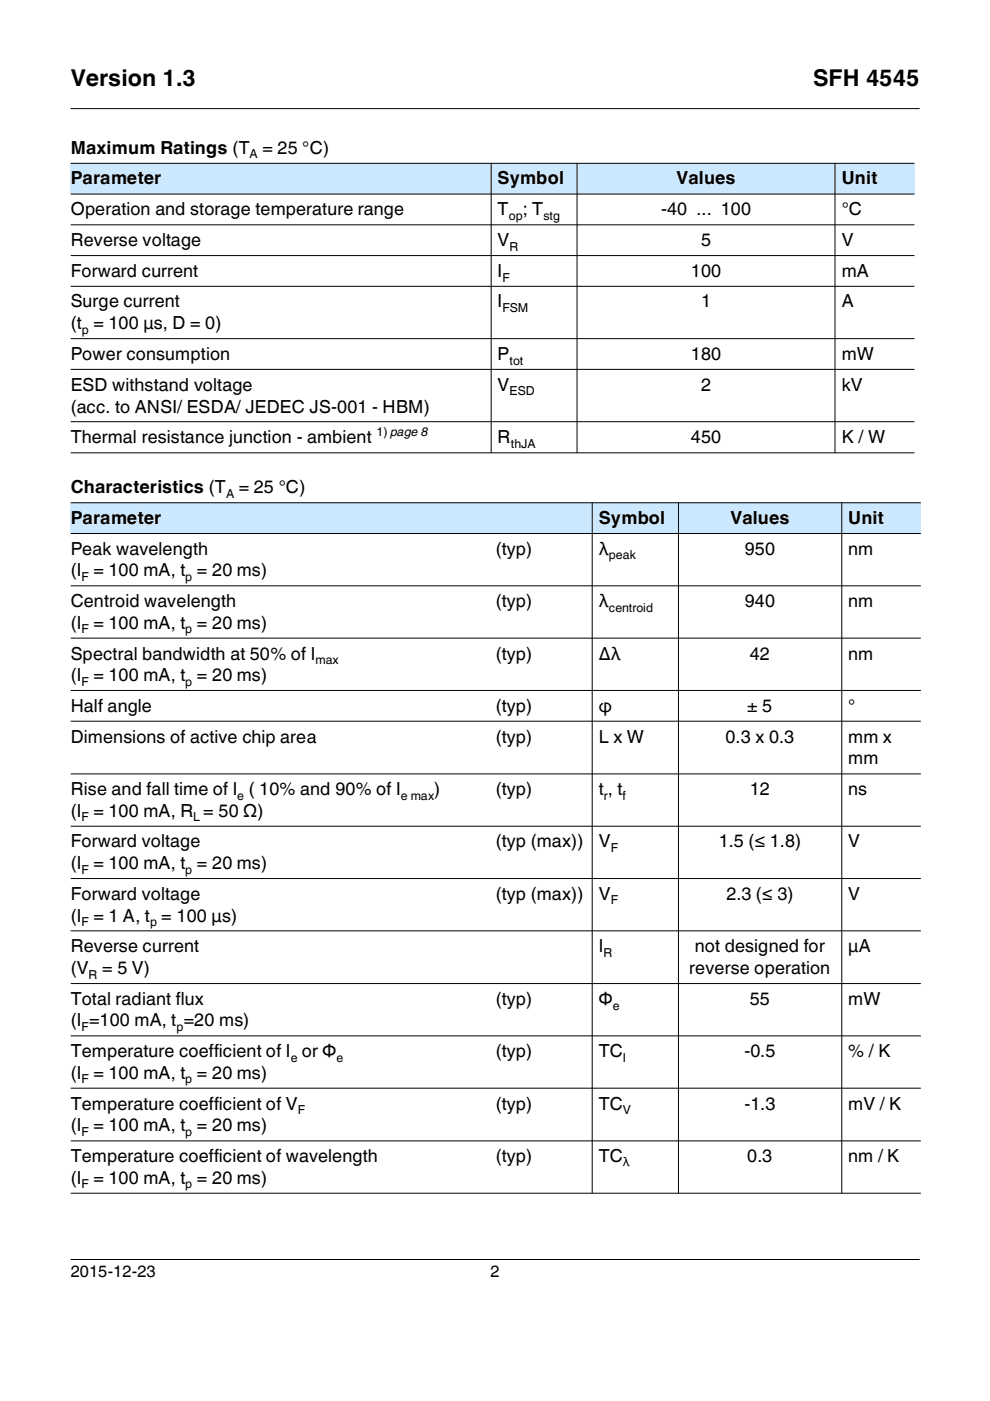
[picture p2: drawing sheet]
<svg xmlns="http://www.w3.org/2000/svg" width="210mm" height="297mm" viewBox="0 0 210 297" stroke-linecap="round" stroke-linejoin="round" font-family="sans-serif">
<defs><g id="words">
<g font-size="4.9">
<text x="15" y="18.3">Version 1.3</text>
<text x="172.4" y="18.3">SFH 4545</text>
</g>
<g font-size="3.8">
<text x="15" y="32.6">Maximum Ratings (T</text>
<text x="55.6" y="32.6">= 25 °C)</text>
<text x="15" y="39.1">Parameter</text>
<text x="105.5" y="39.1">Symbol</text>
<text x="143.4" y="39.1">Values</text>
<text x="178.5" y="39.1">Unit</text>
<text x="15" y="45.6">Operation and storage temperature range</text>
<text x="105.5" y="45.6">T</text>
<text x="110.8" y="45.6">; T</text>
<text x="140.2" y="45.6">-40 ... 100</text>
<text x="178.5" y="45.6">°C</text>
<text x="15" y="52.2">Reverse voltage</text>
<text x="105.5" y="52.2">V</text>
<text x="148.7" y="52.2">5</text>
<text x="178.5" y="52.2">V</text>
<text x="15" y="58.7">Forward current</text>
<text x="105.5" y="58.7">I</text>
<text x="146.5" y="58.7">100</text>
<text x="178.5" y="58.7">mA</text>
<text x="15" y="65.2">Surge current</text>
<text x="105.5" y="65.2">I</text>
<text x="148.7" y="65.2">1</text>
<text x="178.5" y="65.2">A</text>
<text x="15" y="69.8">(t = 100 µs, D = 0)</text>
<text x="15" y="76.4">Power consumption</text>
<text x="105.5" y="76.4">P</text>
<text x="146.5" y="76.4">180</text>
<text x="178.5" y="76.4">mW</text>
<text x="15" y="82.9">ESD withstand voltage</text>
<text x="105.5" y="82.9">V</text>
<text x="148.7" y="82.9">2</text>
<text x="178.5" y="82.9">kV</text>
<text x="15" y="87.5">(acc. to ANSI/ ESDA/ JEDEC JS-001 - HBM)</text>
<text x="15" y="94">Thermal resistance junction - ambient</text>
<text x="105.5" y="94">R</text>
<text x="146.5" y="94">450</text>
<text x="178.5" y="94">K / W</text>
<text x="15" y="104.6">Characteristics (T</text>
<text x="50.6" y="104.6">= 25 °C)</text>
<text x="15" y="111.1">Parameter</text>
<text x="127" y="111.1">Symbol</text>
<text x="154.9" y="111.1">Values</text>
<text x="179.8" y="111.1">Unit</text>
<text x="15" y="117.6">Peak wavelength</text>
<text x="105.2" y="117.6">(typ)</text>
<text x="127" y="117.6">λ</text>
<text x="157.9" y="117.6">950</text>
<text x="179.8" y="117.6">nm</text>
<text x="15" y="122.2">(I = 100 mA, t = 20 ms)</text>
<text x="15" y="128.7">Centroid wavelength</text>
<text x="105.2" y="128.7">(typ)</text>
<text x="127" y="128.7">λ</text>
<text x="157.9" y="128.7">940</text>
<text x="179.8" y="128.7">nm</text>
<text x="15" y="133.3">(I = 100 mA, t = 20 ms)</text>
<text x="15" y="139.9">Spectral bandwidth at 50% of I</text>
<text x="105.2" y="139.9">(typ)</text>
<text x="127" y="139.9">∆λ</text>
<text x="159" y="139.9">42</text>
<text x="179.8" y="139.9">nm</text>
<text x="15" y="144.4">(I = 100 mA, t = 20 ms)</text>
<text x="15" y="151">Half angle</text>
<text x="105.2" y="151">(typ)</text>
<text x="127" y="151">ϕ</text>
<text x="158.4" y="151">± 5</text>
<text x="179.8" y="151">°</text>
<text x="15" y="157.5">Dimensions of active chip area</text>
<text x="105.2" y="157.5">(typ)</text>
<text x="127" y="157.5">L x W</text>
<text x="153.8" y="157.5">0.3 x 0.3</text>
<text x="179.8" y="157.5">mm x</text>
<text x="179.8" y="162.1">mm</text>
<text x="15" y="168.6">Rise and fall time of I ( 10% and 90% of I</text>
<text x="15" y="173.1">(I = 100 mA, R = 50 Ω)</text>
<text x="92" y="168.6">)</text>
<text x="105.2" y="168.6">(typ)</text>
<text x="127" y="168.6">t , t</text>
<text x="159" y="168.6">12</text>
<text x="179.8" y="168.6">ns</text>
<text x="15" y="179.7">Forward voltage</text>
<text x="105.2" y="179.7">(typ (max))</text>
<text x="127" y="179.7">V</text>
<text x="152.4" y="179.7">1.5 (≤ 1.8)</text>
<text x="179.8" y="179.7">V</text>
<text x="15" y="184.3">(I = 100 mA, t = 20 ms)</text>
<text x="15" y="190.8">Forward voltage</text>
<text x="105.2" y="190.8">(typ (max))</text>
<text x="127" y="190.8">V</text>
<text x="154" y="190.8">2.3 (≤ 3)</text>
<text x="179.8" y="190.8">V</text>
<text x="15" y="195.4">(I = 1 A, t = 100 µs)</text>
<text x="15" y="201.9">Reverse current</text>
<text x="127" y="201.9">I</text>
<text x="147.3" y="201.9">not designed for</text>
<text x="179.8" y="201.9">µA</text>
<text x="15" y="206.5">(V</text>
<text x="21.7" y="206.5">= 5 V)</text>
<text x="146.1" y="206.5">reverse operation</text>
<text x="15" y="213">Total radiant flux</text>
<text x="105.2" y="213">(typ)</text>
<text x="127" y="213">Φ</text>
<text x="159" y="213">55</text>
<text x="179.8" y="213">mW</text>
<text x="15" y="217.6">(I =100 mA, t =20 ms)</text>
<text x="15" y="224.1">Temperature coefficient of I or Φ</text>
<text x="105.2" y="224.1">(typ)</text>
<text x="127" y="224.1">TC</text>
<text x="157.8" y="224.1">-0.5</text>
<text x="179.8" y="224.1">% / K</text>
<text x="15" y="228.8">(I = 100 mA, t = 20 ms)</text>
<text x="15" y="235.3">Temperature coefficient of V</text>
<text x="15" y="239.9">(I = 100 mA, t = 20 ms)</text>
<text x="105.2" y="235.3">(typ)</text>
<text x="127" y="235.3">TC</text>
<text x="157.8" y="235.3">-1.3</text>
<text x="179.8" y="235.3">mV / K</text>
<text x="15" y="246.4">Temperature coefficient of wavelength</text>
<text x="15" y="251">(I = 100 mA, t = 20 ms)</text>
<text x="105.2" y="246.4">(typ)</text>
<text x="127" y="246.4">TC</text>
<text x="158.4" y="246.4">0.3</text>
<text x="179.8" y="246.4">nm / K</text>
</g>
<g font-size="3.5">
<text x="15" y="270.8">2015-12-23</text>
<text x="104" y="270.8">2</text>
</g>
<g font-size="2.6">
<text x="52.9" y="33.5">A</text>
<text x="107.9" y="46.7">op</text>
<text x="115.2" y="46.7">stg</text>
<text x="108" y="53.2">R</text>
<text x="106.5" y="59.7">F</text>
<text x="17.4" y="70.8">p</text>
<text x="106.5" y="66.2">FSM</text>
<text x="108" y="77.3">tot</text>
<text x="108" y="83.8">ESD</text>
<text x="79.8" y="92.5">1) page 8</text>
<text x="108.3" y="94.9">thJA</text>
<text x="47.9" y="105.5">A</text>
<text x="129.1" y="118.6">peak</text>
<text x="17.3" y="123.2">F</text>
<text x="39.3" y="123.2">p</text>
<text x="129.1" y="129.7">centroid</text>
<text x="17.3" y="134.3">F</text>
<text x="39.3" y="134.3">p</text>
<text x="66.9" y="140.8">max</text>
<text x="17.3" y="145.4">F</text>
<text x="39.3" y="145.4">p</text>
<text x="50.3" y="169.6">e</text>
<text x="85" y="169.6">e max</text>
<text x="128" y="169.6">r</text>
<text x="132" y="169.6">f</text>
<text x="17.3" y="174.2">F</text>
<text x="41" y="174.2">L</text>
<text x="17.3" y="185.3">F</text>
<text x="39.3" y="185.3">p</text>
<text x="129.5" y="180.7">F</text>
<text x="129.5" y="191.8">F</text>
<text x="17.3" y="196.3">F</text>
<text x="31.8" y="196.3">p</text>
<text x="127.9" y="202.9">R</text>
<text x="18.8" y="207.5">R</text>
<text x="130" y="214">e</text>
<text x="17.3" y="218.6">F</text>
<text x="37.4" y="218.6">p</text>
<text x="61.6" y="225.1">e</text>
<text x="71.4" y="225.1">e</text>
<text x="132.1" y="225.1">I</text>
<text x="17.3" y="229.7">F</text>
<text x="39.3" y="229.7">p</text>
<text x="63.2" y="236.2">F</text>
<text x="132.1" y="236.2">V</text>
<text x="17.3" y="240.8">F</text>
<text x="39.3" y="240.8">p</text>
<text x="17.3" y="252">F</text>
<text x="39.3" y="252">p</text>
<text x="132.1" y="247.3">λ</text>
</g>
</g></defs>
<path d="M15 23h180M15 267h180" fill="none" stroke="#000" stroke-width=".21"/>
<g fill="#cce8ff">
<path d="M15 34.6h89.1v6.5h-89.1z"/>
<path d="M104.1 34.6h18.2v6.5h-18.2z"/>
<path d="M122.3 34.6h54.7v6.5h-54.7z"/>
<path d="M177 34.6h16.9v6.5h-16.9z"/>
<path d="M15 106.6h88.7v6.5h-88.7z"/>
<path d="M103.7 106.6h21.9v6.5h-21.9z"/>
<path d="M125.6 106.6h18.2v6.5h-18.2z"/>
<path d="M143.8 106.6h34.7v6.5h-34.7z"/>
<path d="M178.5 106.6h16.7v6.5h-16.7z"/>
</g>
<g fill="none" stroke="#000" stroke-width=".21">
<path d="M15 34.6h178.9M104.1 34.5v61.5M122.3 34.5v61.5M177 34.5v61.5M15 41.1h178.9M15 47.7h178.9M15 54.2h178.9M15 60.7h178.9M15 71.8h178.9M15 78.3h178.9M15 89.4h178.9M15 96h178.9"/>
<path d="M15 106.6h180.2M15 113.1h180.2M125.6 106.5v146.5M143.8 106.5v146.5M178.5 106.5v146.5M15 124.2h180.2M15 135.3h180.2M15 146.4h180.2M15 152.9h180.2M15 164.1h180.2M15 175.2h180.2M15 186.3h180.2"/>
<path d="M15 197.4h180.2M15 208.5h180.2M15 219.6h180.2M15 230.7h180.2M15 241.9h180.2M15 253h180.2"/>
</g>
<use href="#words"/>
</svg>
